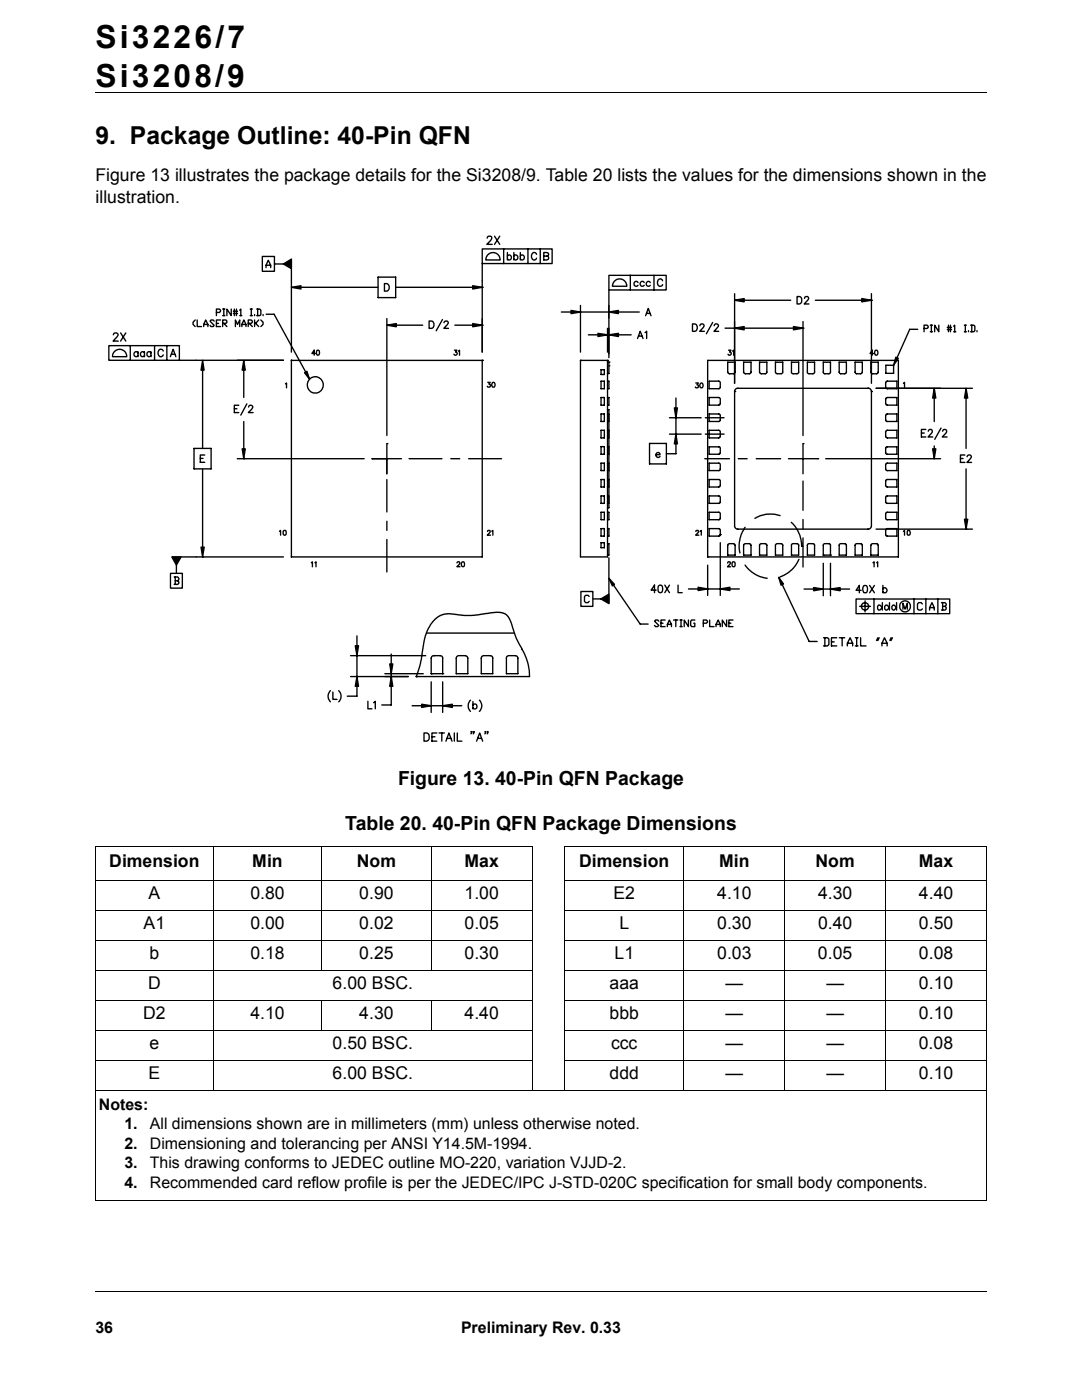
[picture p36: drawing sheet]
<svg xmlns="http://www.w3.org/2000/svg" width="216mm" height="279mm" viewBox="0 0 216 279" stroke-linecap="round" stroke-linejoin="round" font-family="sans-serif">
<defs><g id="words">
<g font-size="6.3">
<text x="19" y="9.5">Si3226/7</text>
<text x="19" y="17.3">Si3208/9</text>
</g>
<text font-size="4.9" x="19" y="28.7">9. Package Outline: 40-Pin QFN</text>
<g font-size="3.9">
<text x="79.4" y="156.7">Figure 13. 40-Pin QFN Package</text>
<text x="68.9" y="165.5">Table 20. 40-Pin QFN Package Dimensions</text>
</g>
<g font-size="3.5">
<text x="19" y="36.2">Figure 13 illustrates the package details for the Si3208/9. Table 20 lists the values for the dimensions shown in the</text>
<text x="19" y="40.4">illustration.</text>
<text x="21.8" y="173.1">Dimension</text>
<text x="50.3" y="173.1">Min</text>
<text x="71.2" y="173.1">Nom</text>
<text x="92.7" y="173.1">Max</text>
<text x="115.5" y="173.1">Dimension</text>
<text x="143.5" y="173.1">Min</text>
<text x="162.7" y="173.1">Nom</text>
<text x="183.3" y="173.1">Max</text>
<text x="29.7" y="179.4">A</text>
<text x="50" y="179.4">0.80</text>
<text x="71.7" y="179.4">0.90</text>
<text x="92.7" y="179.4">1.00</text>
<text x="122.4" y="179.4">E2</text>
<text x="143.1" y="179.4">4.10</text>
<text x="163.2" y="179.4">4.30</text>
<text x="183.4" y="179.4">4.40</text>
<text x="28.7" y="185.4">A1</text>
<text x="50" y="185.4">0.00</text>
<text x="71.7" y="185.4">0.02</text>
<text x="92.7" y="185.4">0.05</text>
<text x="123.6" y="185.4">L</text>
<text x="143.1" y="185.4">0.30</text>
<text x="163.2" y="185.4">0.40</text>
<text x="183.4" y="185.4">0.50</text>
<text x="29.8" y="191.4">b</text>
<text x="50" y="191.4">0.18</text>
<text x="71.7" y="191.4">0.25</text>
<text x="92.7" y="191.4">0.30</text>
<text x="122.6" y="191.4">L1</text>
<text x="143.1" y="191.4">0.03</text>
<text x="163.2" y="191.4">0.05</text>
<text x="183.4" y="191.4">0.08</text>
<text x="29.5" y="197.4">D</text>
<text x="66.4" y="197.4">6.00 BSC.</text>
<text x="121.6" y="197.4">aaa</text>
<text x="144.8" y="197.4">—</text>
<text x="164.9" y="197.4">—</text>
<text x="183.4" y="197.4">0.10</text>
<text x="28.6" y="203.4">D2</text>
<text x="50" y="203.4">4.10</text>
<text x="71.7" y="203.4">4.30</text>
<text x="92.7" y="203.4">4.40</text>
<text x="121.6" y="203.4">bbb</text>
<text x="144.8" y="203.4">—</text>
<text x="164.9" y="203.4">—</text>
<text x="183.4" y="203.4">0.10</text>
<text x="29.8" y="209.4">e</text>
<text x="66.4" y="209.4">0.50 BSC.</text>
<text x="121.9" y="209.4">ccc</text>
<text x="144.8" y="209.4">—</text>
<text x="164.9" y="209.4">—</text>
<text x="183.3" y="209.4">0.08</text>
<text x="29.7" y="215.4">E</text>
<text x="66.4" y="215.4">6.00 BSC.</text>
<text x="121.6" y="215.4">ddd</text>
<text x="144.8" y="215.4">—</text>
<text x="164.9" y="215.4">—</text>
<text x="183.4" y="215.4">0.10</text>
</g>
<g font-size="3.2">
<text x="19.7" y="221.5">Notes:</text>
<text x="24.8" y="225.4">1.</text>
<text x="29.9" y="225.4">All dimensions shown are in millimeters (mm) unless otherwise noted.</text>
<text x="24.8" y="233.2">3.</text>
<text x="24.8" y="229.3">2.</text>
<text x="29.9" y="229.3">Dimensioning and tolerancing per ANSI Y14.5M-1994.</text>
<text x="29.9" y="233.2">This drawing conforms to JEDEC outline MO-220, variation VJJD-2.</text>
<text x="24.8" y="237">4.</text>
<text x="29.9" y="237">Recommended card reflow profile is per the JEDEC/IPC J-STD-020C specification for small body components.</text>
<text x="19" y="266">36</text>
<text x="92" y="266">Preliminary Rev. 0.33</text>
</g>
</g></defs>
<path d="M19 18.4h177.8M19.1 257.8h177.8" fill="none" stroke="#000" stroke-width=".2"/>
<path d="M166.7 259.5h30.7v14.7h-30.7z" fill="#fff"/>
<g fill="none" stroke="#000" stroke-width=".2">
<path d="M19 169h87.3M19 175.7h87.3M19 169v70.4M42.6 168.9v48.8M64.2 168.9v24.8M86 168.9v24.8M106.2 169v48.7M112.6 169h84.3M112.6 175.7h84.3M112.7 169v48.7M136.5 168.9v48.8M156.6 168.9v48.8"/>
<path d="M176.7 168.9v48.8M196.8 169v70.4M19 181.7h87.3M19 187.7h87.3M19 193.7h87.3M19 199.6h87.3M64.2 199.6v6.1M86 199.6v6.1M112.6 181.7h84.3M112.6 187.7h84.3M112.6 193.7h84.3M112.6 199.6h84.3"/>
<path d="M19 205.7h87.3M19 211.6h87.3M19 217.6h177.9M112.6 205.7h84.3M112.6 211.6h84.3M19 239.5h177.9"/>
</g>
<path d="M19 46.4h176.6v106.7h-176.6z" fill="#fff"/>
<g fill="none" stroke="#000" stroke-width=".27">
<path d="M52.3 51.2h2.5v2.9h-2.5zM53.1 53.4v-.5l.4-1 .5 1v.5M53.1 52.9h.9M54.8 52.7h1.8M56.6 52.7l1.5-1v1.9zM58.1 57.3l1.9-.3v.7zM58.1 51.8v18.5M60 57.3h15.4M75.4 55.3h3.6v4.1h-3.6zM76.7 56.6h.5a.83 .83 0 0 1 .5 .8 .83 .83 0 0 1-.5 .7h-.5zM79 57.3h15.3M94.3 57l1.9 .3-1.9 .4z"/>
<path d="M96.2 49.7h14v2.9h-14zM96.2 57.3h.1M96.2 52.6v17.7M97.2 47.5l.3-.4 .5 .1 .1 .2-.2 .6-.8 .8h1.1M97.3 50.9a1.44 1.44 0 0 1 1.6-.4 1.44 1.44 0 0 1 .9 1.4h-2.9l.1-.6zM98.7 47.1l1 1.7M99.7 47.1l-1 1.7M100.5 49.7v2.9M101.2 51.1a.45 .45 0 0 1 .7 0 .45 .45 0 0 1 0 .6 .45 .45 0 0 1-.7 0M101.2 50.4v1.5M102.5 51.1a.45 .45 0 0 1 .7 0 .45 .45 0 0 1 0 .6 .45 .45 0 0 1-.7 0M102.5 50.4v1.5"/>
<path d="M103.8 51.1a.45 .45 0 0 1 .7 0 .45 .45 0 0 1 0 .6 .45 .45 0 0 1-.7 0M103.8 50.4v1.5M105.3 49.7v2.9M107.1 50.8a.52 .52 0 0 0-.6-.4 .52 .52 0 0 0-.5 .6v.3a.52 .52 0 0 0 .5 .6 .52 .52 0 0 0 .6-.4M107.8 49.7v2.9M108.5 51.1l.8-.1 .2-.2-.1-.3-.9-.1v1.5l.9-.1 .1-.4-.4-.3M121.5 57.9v13.5M121.5 54.9h11.4v3h-11.4zM122.7 56a1.43 1.43 0 0 1 1.5-.2 1.43 1.43 0 0 1 .9 1.3h-2.9l.1-.5zM125.8 54.9v3M127.3 56.4a.45 .45 0 0 0-.6-.1 .45 .45 0 0 0 0 .7 .45 .45 0 0 0 .6-.1M128.5 56.4a.46 .46 0 0 0-.6-.1 .46 .46 0 0 0 0 .7 .46 .46 0 0 0 .6-.1"/>
<path d="M129.8 56.4a.45 .45 0 0 0-.7-.1 .45 .45 0 0 0 0 .7 .45 .45 0 0 0 .7-.1M130.5 54.9v3M132.2 56a.52 .52 0 0 0-.6-.3 .52 .52 0 0 0-.4 .5 .61 .61 0 0 0 .2 .8 .61 .61 0 0 0 .8-.1v-.1M146.6 59.9l1.9-.3v.6zM146.6 58.6v17.9M148.5 59.9h9.3M159 59.2a.78 .78 0 0 1 1 .5 .78 .78 0 0 1-.5 1h-.5zM160.5 59.5l.3-.3h.4l.2 .3-.3 .4-.6 .8h.9M162.7 59.9h9.3M172 59.6l1.9 .3-1.9 .3zM173.9 59.9h.1M173.9 58.6v17.9"/>
<path d="M21.7 69h14.1v2.9h-14.1zM22.6 66.8l.1-.2a.52 .52 0 0 1 .9 .1l-.3 .6-.7 .8h1M22.8 70.3l.2-.3a1.42 1.42 0 0 1 1.5-.1 1.42 1.42 0 0 1 .8 1.3h-2.8v-.6zM24.1 66.4l1 1.7M25.1 66.4l-1 1.7M26 69v2.9M27.5 70.4a.45 .45 0 0 0-.6 0 .45 .45 0 0 0 0 .6 .45 .45 0 0 0 .6 0M27.5 70.2v1M28.8 70.4a.45 .45 0 0 0-.6 0 .45 .45 0 0 0 0 .6 .45 .45 0 0 0 .6 0M28.8 70.2v1M30.1 70.4a.45 .45 0 0 0-.6 0 .45 .45 0 0 0 0 .6 .45 .45 0 0 0 .6 0M30.1 70.2v1"/>
<path d="M30.8 69v2.9M32.6 70.1a.53 .53 0 0 0-.6-.4 .53 .53 0 0 0-.5 .6v.3a.53 .53 0 0 0 .5 .6 .53 .53 0 0 0 .6-.4M33.3 69v2.9M34 71.2l.5-1.5 .6 1.5M34.2 70.7h.7M35.8 71.9h20.8M38.9 63.9l-.4 .4v.4l.4 .5M39.3 63.9v1.3h.9M40.4 71.9l.3 2h-.6zM40.4 73.9v15.6M40.6 65.2v-.5l.4-.8 .5 .8v.5M40.6 64.7h.9"/>
<path d="M42.7 64.1l-.2-.2h-.4l-.2 .2 .8 .8-.2 .3h-.4l-.2-.3M43.2 62.4h.6l.2-.5-.2-.2h-.6v1.3M43.2 64.5h.4M44 63.9h-.8v1.3h.8M44.4 64.5h.7l.2-.4-.2-.2h-.7v1.3M44.4 61.7h.5M44.4 63h.5M44.7 61.7v1.3M44.7 64.5l.6 .7M46.1 61.7v1.3l-.8-1.3v1.3M46.6 62.6h.8M46.6 62.1h.8"/>
<path d="M46.8 61.7v1.3M47 65.2v-1.3l.4 .8 .4-.8v1.3M47.2 61.7v1.3M47.8 61.9l.2-.2v1.3M47.8 63h.5M48.3 65.2v-.5l.4-.8 .4 .8v.5M48.3 64.7h.8M48.6 71.9l.3 2h-.6zM48.6 73.9v5.4M49.5 64.5h.6l.3-.4-.3-.2h-.6v1.3M49.7 64.5l.7 .7M49.9 61.7h.5"/>
<path d="M49.9 63h.5M50.1 61.7v1.3M50.8 62.8v.2M50.8 63.9v1.3M51 64.5l.6 .7M51.2 61.7h.6l.2 .2v.9l-.2 .2h-.6M51.4 61.7v1.3M51.6 63.9l-.6 .6h-.2M52 63.9l.5 .4v.4l-.5 .5M52.5 62.8v.2M53.1 62.7h1.6l6.3 11.6M57 76.6l.2-.2v1"/>
<path d="M58.1 71.9h38.1v39.2h-38.1zM58.1 71.9h.1M60.8 74.4l.4-.3 .6 1.6zM62.9 70.5h-.7l.5-.6v1M63.2 69.9a.49 .49 0 0 1 .6 .4 .49 .49 0 0 1-.3 .6l-.3-.2zM77.2 64.9l1.9-.3v.6zM77.2 63.6v23.3M79.1 64.9h5.2M85.6 64.1h.5a.78 .78 0 0 1 .5 .7 .78 .78 0 0 1-.5 .7h-.5zM88.3 63.8l-1.3 2.2M88.6 64.4l.3-.3h.4l.2 .2-.3 .5-.6 .7h.9M90.7 69.9h.5l-.3 .4a.32 .32 0 0 1 .2 .5 .32 .32 0 0 1-.5-.1"/>
<path d="M90.8 64.9h3.5M91.5 70.1l.2-.2v1M94.3 64.6l1.9 .3-1.9 .3zM96.2 71.9h.1M96.2 64.9h.1M97.3 76.3h.5l-.3 .3a.34 .34 0 0 1 .3 .6 .33 .33 0 0 1-.6-.1M98.3 76.3a.45 .45 0 0 1 .5 .5 .45 .45 0 0 1-.5 .4l-.2-.3zM112 62.3h1.9M113.9 62l1.9 .3-1.9 .3zM115.8 71.9h.1M115.8 71.9h5.4M115.8 71.9v39.2h5.4v-39.2"/>
<path d="M115.8 61v9.3M115.8 62.3h5.7M117.4 66.8h1.9M119.3 66.5l1.9 .3-1.9 .4zM119.9 73.8h.7v.9h-.7zM119.9 76.1h.7v1.5h-.7zM119.9 79.3h.7v1.6h-.7zM121.2 71.9h.1M121.2 65.5v4.8M121.2 76.1h.3v1.5h-.3M121.2 79.3h.3v1.6h-.3M121.2 66.8h.3"/>
<path d="M121.2 72.3h.3M121.5 62.3l1.9-.3v.6zM121.5 66.8l1.9-.3v.7zM121.5 73h.1M121.5 62.3h.1M121.5 72.3h.1M121.5 66.8h.1M121.5 72.3v2.2h-.3M123.4 62.3h4.2M123.4 66.8h2.5M127.2 67.6l.5-1.5 .6 1.5M127.4 67.1h.7"/>
<path d="M128.7 66.4l.3-.3v1.5M128.8 63l.5-1.4 .6 1.4M129 62.5h.7M134.9 79.4v2M138.2 64.6a.78 .78 0 0 1 .9 .6 .78 .78 0 0 1-.5 .9h-.4zM138.8 76.4h.5l-.2 .4a.32 .32 0 0 1 .2 .5 .32 .32 0 0 1-.6-.1M139.7 65l.2-.4 .5 .2v.4l-.8 .9h.9M139.8 76.5l.1-.1a.47 .47 0 0 1 .4 .5 .47 .47 0 0 1-.5 .5l-.2-.4zM141.2 71.9h38.1v39.2h-38.1zM141.5 79.3l2 .1 .2 .2v1.1l-.2 .2h-2zM141.5 76.1h2.1l.1 .2v1.1l-.2 .2h-2zM142.2 64.4l-1.3 2.2"/>
<path d="M142.5 65l.3-.4 .5 .2 .1 .3-.9 1h.9M144.7 65.5h1.9M145.2 72.3h1.5v2l-.1 .2-1.1 .1-.3-.3zM145.4 69.9h.5l-.3 .4a.32 .32 0 0 1 .2 .5 .32 .32 0 0 1-.5-.1M146.2 70.1l.2-.2v1M146.6 65.5l1.9-.3v.6zM146.6 78.1h.1M146.6 78.1l.1-.4 .4-.2h26.3l.3 .2 .2 .4M146.6 78.1v26.9l.2 .4 .4 .2h26.1l.4-.2 .2-.4v-26.9M148.4 72.3h1.5v2l-.2 .2-1 .1-.3-.2zM148.5 65.5h9.8M151.6 72.3h1.4v2l-.1 .2-1 .1-.3-.2z"/>
<path d="M154.7 72.3h1.5v2l-.2 .2-.9 .1-.3-.2zM157.9 72.3h1.5v2l-.2 .2-1 .1-.2-.2zM158.3 65.2l1.9 .3-1.9 .3zM160.2 65.5h.1M160.2 64.2v22.7M161.1 72.3h1.4v2l-.1 .2-1 .1-.3-.2zM164.3 72.3h1.4v2l-.1 .2-1 .1-.3-.2zM167.4 72.3h1.5v2l-.1 .2-1.1 .1-.2-.2zM170.6 72.3h1.5v2l-.2 .2-1 .1-.2-.2zM173.8 72.3h1.4v2l-.1 .2-1 .1-.3-.2zM173.9 78.1h.1M174.3 70.5h-.7l.5-.6v1"/>
<path d="M174.6 69.9a.45 .45 0 0 1 .6 .5 .45 .45 0 0 1-.6 .4l-.1-.3zM174.8 77.5h19.2M176.8 72.9h1.5v1.6h-1.5zM176.8 79.4l2.2-.1v1.6l-2.1-.1-.2-.2zM176.8 76.2l2.2-.1v1.5l-2.2-.1zM178.8 71.3l.4 .2-.9 1.4zM180.3 76.5l.2-.2v1M183.1 65.7h-1.6l-2.5 5.7M184.4 65.6h.6l.2-.3v-.2l-.2-.2h-.6v1.3M185.6 64.9h.5M185.6 66.2h.5M185.8 64.9v1.3"/>
<path d="M186.4 77.5l.3 1.9h-.6zM186.4 79.4v4.7M187.3 64.9v1.3l-.8-1.3v1.3M189 65.8h.9M189 65.3h.9M189.3 64.9v1.3M189.7 64.9v1.3M190.3 65.1l.2-.2v1.3M190.3 66.2h.4M192.4 64.9h.4M192.4 66.2h.4M192.6 64.9v1.3"/>
<path d="M192.8 77.5l.3 1.9h-.7zM192.8 79.4v10.1M193.3 66v.2M193.7 64.9h.6l.2 .2v.9l-.2 .2h-.6M193.9 64.9v1.3M194.9 66v.2M38.7 89.5h3.4v4.1h-3.4zM40 91.5h.5M40.4 93.6v15.6M40.9 90.8h-.9v1.5h.9M46.8 81.6h.5M47.3 91.5h25.4"/>
<path d="M47.6 80.9h-.8v1.4h.8M48.3 89.6h.6l-.3 1.9zM48.6 91.5h.1M48.6 84.1v5.5M49.3 80.6l-1.3 2.2M49.6 81.2l.3-.3h.2l.3 .3-.2 .5-.6 .6h.9M74.3 91.5h.1M74.3 91.5h5.8M77.2 88.5h.1M77.2 88.5v6.1M77.2 95.7v6.5M81.6 91.5h6.6"/>
<path d="M90 91.5h1.7M93.5 91.5h6.6M119.9 99h.7v1.5h-.7zM119.9 82.6h.7v1.5h-.7zM119.9 85.9h.7v1.5h-.7zM119.9 89.1h.7v1.6h-.7zM119.9 92.4h.7v1.5h-.7zM119.9 95.7h.7v1.5h-.7zM121.2 99h.3M121.2 97.2h.3M121.2 95.7h.3M121.2 82.6h.3"/>
<path d="M121.2 84.1h.3M121.2 93.9h.3M121.2 92.4h.3M121.2 90.7h.3M121.2 89.1h.3M121.2 85.9h.3M121.2 87.4h.3M121.2 81.7h.3v19.6h-.3M129.6 88.5h3.4v4.1h-3.4zM130.9 90.7h.8a.46 .46 0 0 0-.7-.3 .46 .46 0 0 0 .1 .8 .4 .4 0 0 0 .6-.1M133.6 83.4h6.3M133.6 86.6h6.3"/>
<path d="M134.6 81.4h.6l-.3 2zM134.9 86.6l.3 2h-.6zM134.9 86.6h.1M134.9 83.4v3.2M134.9 88.6v2h-1.9M140.6 91.5h4.9M140.7 83.4h3.8M140.7 86.6h3.8M141.5 82.6h2l.2 .3v1l-.2 .2h-2zM141.5 85.9h2.1l.1 .2v1.2l-.3 .1h-1.9zM141.5 89.2h2.1l.1 .3v1l-.2 .2h-2zM141.5 92.4l2.1 .1 .1 .2v1.1l-2.2 .1z"/>
<path d="M141.5 95.7h2.1l.1 .3v1.1l-.2 .1h-2zM141.5 99h2.1l.1 .3v1l-.2 .2h-2zM147.3 91.5h1.8M150.9 91.5h4.9M157.3 91.5h5.9M160.2 88.5h.1M160.2 88.5v6.1M160.2 96v5.8M163.2 91.5h.1M164.8 91.5h22.9M176.8 99.1l2.2-.1v1.5l-2.1-.1-.2-.2zM176.8 82.7l2.2-.1v1.5l-2.2-.1z"/>
<path d="M176.8 89.2h2.2v1.5l-2.2-.1zM176.8 92.5l2.2-.1v1.5l-2.2-.1zM176.8 95.8l2.2-.1v1.5l-2.2-.1zM176.9 85.9h2.1v1.5l-2.2-.1-.1-1.2zM183.9 86.4h.5M184.7 85.7h-.8v1.5h.8M185.2 86.1l.3-.4h.3l.2 .2v.2l-.8 1.1h.9M186.1 89.6h.6l-.3 1.9zM186.4 89v.6M187.8 85.4l-1.3 2.3M188.1 86.1l.1-.3 .4-.1 .2 .2 .1 .2-.9 1.1h1M191.6 91.5h.6"/>
<path d="M192.5 90.8h-.9v1.5h.9M192.8 93.6v10M193 91.2l.3-.4 .4 .1v.5l-.8 .9h1M34 114.4h2.4v3h-2.4zM34.3 111.1h1.8l-.9 1.7zM34.4 111.1h22.2M34.8 115.1h.7l.2 .3v.3l-.2 .2M35 115.9h.5l.2 .2v.3l-.2 .2h-.7M35 115.1v1.5M35.2 112.8v1.6M40.1 109.2h.6l-.3 1.9zM40.4 111.1h.1"/>
<path d="M55.8 106l.2-.1v.9M56.6 105.9h.2a.5 .5 0 0 1 .3 .4 .5 .5 0 0 1-.3 .5l-.3-.2v-.6zM62.1 112.3l.2-.2v1M62.8 112.3l.3-.2v1M77.2 104v1.9M77.2 107.7v6.5M91.2 112.3l.4-.2 .2 .3-.6 .7h.6M92.2 112.2l.2-.1a.52 .52 0 0 1 .3 .5 .52 .52 0 0 1-.3 .5l-.3-.2v-.2zM97.3 106.1a.27 .27 0 0 1 .3-.2 .27 .27 0 0 1 .2 .3l-.6 .6h.7M98.1 106l.2-.1v.9M115.9 118h2.4v3h-2.4zM117.6 119l-.3-.2h-.4l-.3 .2v1l.3 .3h.4l.3-.3"/>
<path d="M118.3 119.5h1.6M119.9 119.5l1.6-.9v1.9zM119.9 102.2h.7v1.5h-.7zM119.9 105.5h.7v1.5h-.7zM119.9 108.3h.7v1h-.7zM121.2 100.5h.3M121.2 105.5h.3v1.5h-.3M121.2 102.2h.3v1.5h-.3M121.2 108.5h.3v2.3h-.3M121.5 115.4l1.1 1.2-.4 .3zM121.5 111.3v9.1M122.4 116.8l5.3 7.7h1.6"/>
<path d="M130.9 117.8h-1l.7-1v1.5M131.5 116.9a.44 .44 0 0 1 .7 .2v.3a.68 .68 0 0 1-.4 .9h-.1a1 1 0 0 1-.2-1.4zM132.7 116.8l.9 1.5M133.6 116.8l-.9 1.5M135.3 116.8v1.5h.8M137.4 117.5h1.9M138.9 106.1v-.2h.3l.2 .2-.6 .7h.6M139.3 117.2l1.9 .3-1.9 .4zM139.7 106l.2-.1v.9M141.2 111.1h.1M141.2 117.5h.1M141.2 112.8v6"/>
<path d="M141.2 117.5h2.5M141.5 102.2l2.1 .1 .1 .2v1.1l-2.2 .1zM141.5 105.5h2.1l.1 .3v1.1l-.2 .1h-2zM143.7 117.5l1.9-.3v.7zM143.7 106.7h.1M143.7 108.3v10.5M145.2 112.4l.2-.3 .3 .1 .1 .2-.6 .7h.6M145.3 108.6l1.1-.1 .2 .2 .1 2.1h-1.5zM145.6 117.5h1.9M146.2 112.2l.1-.1a.53 .53 0 0 1 .4 .5 .53 .53 0 0 1-.4 .5l-.2-.2zM148.4 108.6l.3-.1h.9l.2 .1 .1 2.2h-1.5zM148.7 105.2l-.5 .9-.5 1.3-.2 1.2 .1 1.7"/>
<path d="M148.7 112.8a6.3 6.3 0 0 0 4.3 2.6h.1M151.6 108.6l.2-.1h1l.2 .1v2.2h-1.4zM154.8 108.6l.2-.1h.9l.2 .1 .1 2.2h-1.5zM155.4 115.2l.9 1.3-.4 .3zM155.7 102.9a6 6 0 0 0-5.1 .5M156.1 116.7l5.4 11.3h1.5M157.9 104.2a6.6 6.6 0 0 1 2.1 4.8M158 108.6l1.1-.1 .2 .1 .1 2.2h-1.5zM159.4 111.6a6.5 6.5 0 0 1-3.7 3.5M160 109h.1M160.2 103.7v1.8M160.2 107.4v5.8"/>
<path d="M160.4 117.6h1.9M161.2 108.6l1.1-.1 .2 .1v2.2h-1.4zM162.3 117.3l2 .3-2 .3zM164.3 110.8h.1M164.3 110.8v-2l.2-.3h1l.2 .1v2.2M164.3 112.4v6.5M164.3 117.6h1.4M164.3 110.8h1.4M165.7 117.6l1.9-.3v.6zM165.7 110.8h.1M165.7 117.6h.1M165.7 112.4v6.5"/>
<path d="M167.5 108.6l1.1-.1 .2 .1 .1 2.2h-1.5zM167.6 117.6h1.9M170.7 108.6l.2-.1h.9l.2 .1 .1 2.2h-1.5zM170.8 119.5h18.7v3h-18.7zM171.8 117.8h-1l.7-1v1.5M172.4 116.9a.46 .46 0 0 1 .6 .2l.1 .4a.66 .66 0 0 1-.4 .8h-.1a.95 .95 0 0 1-.2-1.4zM172.6 119.9v2.2M173.5 116.8l1 1.5M173.8 108.6l.2-.1h1l.2 .1v2.2h-1.4zM174.2 112.3l.2-.2v1M174.4 119.5v3M174.5 116.8l-1 1.5"/>
<path d="M174.8 105.6h19.2M174.9 112.3l.2-.2v1M176.2 117.5a.46 .46 0 0 1 .6 0 .46 .46 0 0 1 0 .7 .46 .46 0 0 1-.6-.1M176.2 116.8v1.5M176.8 102.3l2.2-.1v1.5h-2.1l-.2-.3zM176.8 105.6l2.2-.1v1.5h-2.1l-.2-.3zM180.3 106l.2-.1v.9M181.1 105.9a.45 .45 0 0 1 .5 .4 .45 .45 0 0 1-.5 .5l-.1-.4zM182.4 119.5v3M184.7 119.5v3M187.1 119.5v3M192.4 103.6h.7l-.3 2z"/>
<path d="M192.8 105.6h.1M65.9 137.8a1.54 1.54 0 0 0 0 2.3M66.4 138.1v1.5h.8M67.6 137.8a1.54 1.54 0 0 1 0 2.3M70 135h11.5M70 130.9h14.9M70.9 128.9h.6l-.3 2zM71.2 135l.3 2h-.6zM71.2 126.9v2M71.2 130.9v4.1M71.2 137v1.9h-1.9M73.4 140v1.5h.8"/>
<path d="M76.8 134.5h7.7M77.8 132.5h.6l-.3 2zM78.1 135l.3 2h-.6zM78.1 135h.1M78.1 130.5v2M78.1 134.5v.5M78.1 137v3.7h-1.9M83.1 135h.1M85.1 126.3h17.5M86 134.5v-3.3l.5-.3h1.4l.4 .2v3.4M86 134.5h.1M86 136.1v6.1"/>
<path d="M86 134.5h2.3M86.5 130.9h.1M86.7 123.6l1.1-.7 1.4-.4 3.5 .3h2l4.4-.6h.8l.9 .3 .8 1 1.4 3.8 2 4 .5 1.9 .2 1.8h-22.6l.8-2.6 1-5.5 .5-1.4zM88.3 134.5h.1M88.3 136.1v6.1M91.2 131l.3-.1h1.4l.3 .1 .1 3.5h-2.3v-3.2zM93.9 139.7a1.6 1.6 0 0 0 0 2.3M95.7 139.7a1.5 1.5 0 0 1 0 2.3M96.2 131l1.7-.1 .3 .1 .1 3.5h-2.3v-3.2zM101.1 131l.4-.1h1.4l.3 .1 .1 .2v3.3h-2.3zM131.5 124l-.3-.3h-.4l-.2 .3 .9 .8-.3 .3h-.4l-.2-.3M131.9 124.4h.4"/>
<path d="M132.7 123.7h-.8v1.4h.8M133.2 125.1v-.5l.4-.9 .4 .9v.5M133.2 124.6h.8M134.4 123.7h.9M134.9 123.7v1.4M135.7 125.1h.4M135.7 123.7h.4M135.9 123.7v1.4M137.4 123.7v1.4l-.9-1.4v1.4M138.6 123.7h-.6l-.2 .3v.8l.2 .3h.6v-.7h-.2M140.3 124.4h.6l.3-.4-.3-.3h-.6v1.4M141.6 123.7v1.4h.9"/>
<path d="M142.9 125.1v-.5l.4-.9 .4 .9v.5M142.9 124.6h.8M145 123.7v1.4l-.9-1.4v1.4M145.4 124.4h.4M146.3 123.7h-.9v1.4h.9M164.3 127.3h.8l.3 .3v1l-.3 .3h-.8M164.6 127.3v1.6M165.9 128.1h.6M167 127.3h-1.1v1.6h1.1M167.5 127.3h1.1M168 127.3v1.6M169.1 128.9v-.5l.5-1.1 .5 1.1v.5"/>
<path d="M169.1 128.4h1M170.7 128.9h.5M170.7 127.3h.5M170.9 127.3v1.6M171.5 121h2.2M171.7 127.3v1.6h1.1M175.2 127.3l-.3 .5M175.3 120.8h.3l.5 .5-.5 .5h-.3l-.2-.3v-.5zM175.4 127.3l-.2 .5M176 128.9v-.5l.5-1.1 .5 1.1v.5M176 128.4h1M176.1 120.3v1.5"/>
<path d="M176.8 120.8h.2l.5 .5-.5 .5h-.2l-.3-.3v-.5zM177.5 120.3v1.5M177.8 127.3l-.2 .5M178.1 127.3l-.3 .5M178.2 120.8h.2l.5 .5-.5 .5-.4-.3v-.5zM178.9 120.3v1.5M180.2 121.6v-1.2l.4 1.2 .4-1.2v1.2M184 120.5l-.2-.2h-.5l-.2 .2v1l.2 .3h.5l.2-.3M185.5 121.8v-.5l.5-1 .4 1v.5M185.5 121.3h.9M187.9 120.3h.7l.2 .2v.3l-.2 .2M188.1 121h.5l.2 .3v.2l-.2 .3h-.7"/>
<path d="M188.1 120.3v1.5M74.5 140.2l.4-.2v1.5M82.2 140.8h1.9M84.1 140.5l1.9 .3-1.9 .4zM84.6 146.3h.5a.89 .89 0 0 1 .6 .8 .89 .89 0 0 1-.6 .8h-.5zM86 140.8h2.3M86.2 147h.6M87.2 146.3h-1v1.6h1M87.6 146.3h1.1M88.2 146.3v1.6M88.3 140.8l2-.3v.7zM88.3 140.8h.1"/>
<path d="M89 147.9l.6-1.6 .6 1.6M89.2 147.4h.8M90.3 140.8h1.8M90.7 146.3v1.6M91.2 146.3v1.6h1M94.1 146h-.1h.1l-.1 .5M94.4 140.7a.45 .45 0 0 1 .6 0 .45 .45 0 0 1 0 .6 .45 .45 0 0 1-.6 0M94.4 140v1.5M94.6 146h-.2h.2l-.2 .5M95.1 147.9l.6-1.6 .6 1.6M95.3 147.4h.8M96.9 146h-.1h.1l-.1 .5"/>
<path d="M97.3 146h-.1h.1l-.1 .5"/>
<circle cx="62.9" cy="76.8" r="1.62"/>
<circle cx="172.6" cy="121" r=".73"/>
<circle cx="180.6" cy="121" r="1.09"/>
</g>
<g fill="#000">
<path d="M56.6 52.7l1.5-1v1.9zM58.1 57.3l1.9-.3v.7zM94.3 57l1.9 .3-1.9 .4zM146.6 59.9l1.9-.3v.6zM172 59.6l1.9 .3-1.9 .3zM40.4 71.9l.3 2h-.6zM48.6 71.9l.3 2h-.6zM60.8 74.4l.4-.3 .6 1.6zM77.2 64.9l1.9-.3v.6zM94.3 64.6l1.9 .3-1.9 .3zM113.9 62l1.9 .3-1.9 .3zM119.3 66.5l1.9 .3-1.9 .4z"/>
<path d="M121.5 62.3l1.9-.3v.6zM121.5 66.8l1.9-.3v.7zM146.6 65.5l1.9-.3v.6zM158.3 65.2l1.9 .3-1.9 .3zM178.8 71.3l.4 .2-.9 1.4zM186.4 77.5l.3 1.9h-.6zM192.8 77.5l.3 1.9h-.7zM48.3 89.6h.6l-.3 1.9zM134.6 81.4h.6l-.3 2zM134.9 86.6l.3 2h-.6zM186.1 89.6h.6l-.3 1.9zM34.3 111.1h1.8l-.9 1.7z"/>
<path d="M40.1 109.2h.6l-.3 1.9zM119.9 119.5l1.6-.9v1.9zM121.5 115.4l1.1 1.2-.4 .3zM139.3 117.2l1.9 .3-1.9 .4zM143.7 117.5l1.9-.3v.7zM155.4 115.2l.9 1.3-.4 .3zM162.3 117.3l2 .3-2 .3zM165.7 117.6l1.9-.3v.6zM192.4 103.6h.7l-.3 2zM70.9 128.9h.6l-.3 2zM71.2 135l.3 2h-.6zM77.8 132.5h.6l-.3 2z"/>
<path d="M78.1 135l.3 2h-.6zM84.1 140.5l1.9 .3-1.9 .4zM88.3 140.8l2-.3v.7z"/>
</g>
<use href="#words"/>
</svg>
